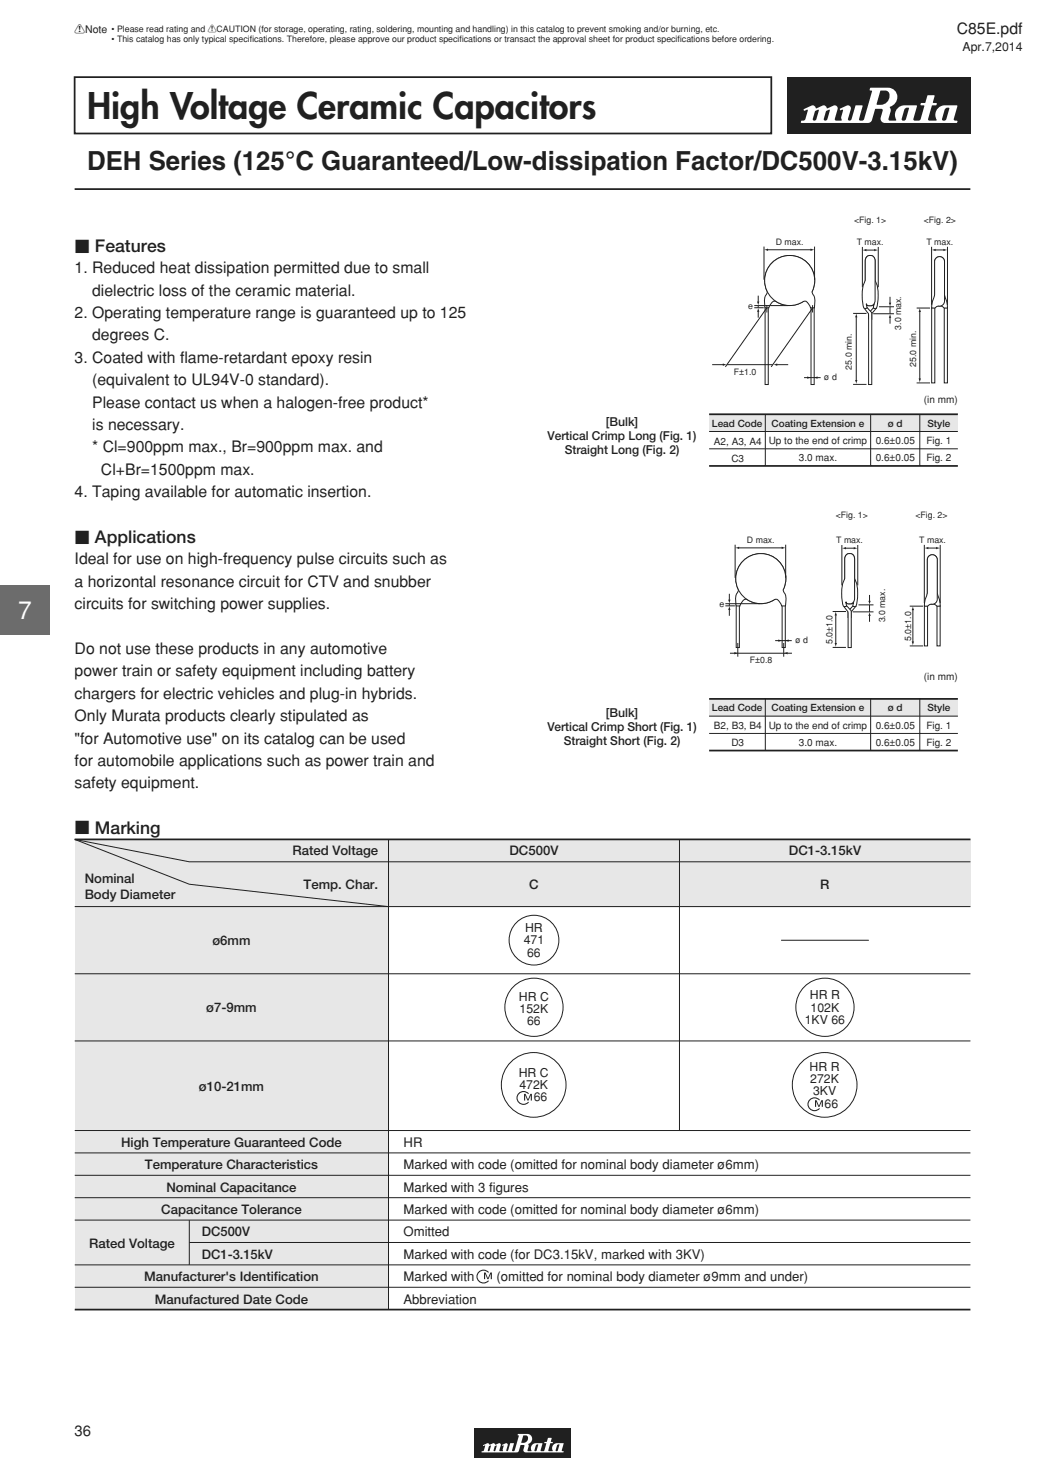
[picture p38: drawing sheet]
<svg xmlns="http://www.w3.org/2000/svg" width="210mm" height="297mm" viewBox="0 0 210 297" stroke-linecap="round" stroke-linejoin="round" font-family="sans-serif">
<defs><g id="words">
<text font-size="7.2" fill="#231f20" x="17.5" y="23.9">High Voltage Ceramic Capacitors</text>
<text font-size="5.3" fill="#231f20" x="17.5" y="34.2">DEH Series (125°C Guaranteed/Low-dissipation Factor/DC500V-3.15kV)</text>
<text font-size="4.9" fill="#fff" x="3.6" y="124.3">7</text>
<g font-size="3.5" fill="#231f20">
<text x="15" y="50.7">c Features</text>
<text x="15" y="109.3">c Applications</text>
<text x="15" y="167.6">c Marking</text>
</g>
<g font-size="3.2" fill="#231f20">
<text x="192.3" y="6.8">C85E.pdf</text>
<text x="15" y="54.9">1. Reduced heat dissipation permitted due to small</text>
<text x="18.5" y="59.4">dielectric loss of the ceramic material.</text>
<text x="15" y="63.9">2. Operating temperature range is guaranteed up to 125</text>
<text x="18.5" y="68.4">degrees C.</text>
<text x="15" y="72.9">3. Coated with f</text>
<text x="18.5" y="77.4">(equivalent to UL94V-0 standard).</text>
<text x="36.2" y="72.9">l ame-retardant epoxy resin</text>
<text x="18.5" y="81.9">Please contact us when a halogen-free product*</text>
<text x="18.5" y="86.4">is necessary.</text>
<text x="18.5" y="90.9">* Cl=900ppm max., Br=900ppm max. and</text>
<text x="20.3" y="95.4">Cl+Br=1500ppm max.</text>
<text x="15" y="99.9">4. Taping available for automatic insertion.</text>
<text x="15" y="113.4">Ideal for use on high-frequency pulse circuits such as</text>
<text x="15" y="117.9">a horizontal resonance circuit for CTV and snubber</text>
<text x="15" y="122.4">circuits for switching power supplies.</text>
<text x="15" y="131.4">Do not use these products in any automotive</text>
<text x="15" y="135.9">power train or safety equipment including battery</text>
<text x="15" y="140.4">chargers for electric vehicles and plug-in hybrids.</text>
<text x="15" y="144.9">Only Murata products clearly stipulated as</text>
<text x="15" y="149.4">&quot;for Automotive use&quot; on its catalog can be used</text>
<text x="15" y="153.9">for automobile applications such as power train and</text>
<text x="15" y="158.4">safety equipment.</text>
</g>
<text font-size="3" fill="#231f20" x="15" y="288.6">36</text>
<g font-size="2.6" fill="#231f20">
<text x="58.8" y="171.9">Rated Voltage</text>
<text x="102.4" y="171.9">DC500V</text>
<text x="158.5" y="171.9">DC1-3.15kV</text>
<text x="17" y="177.5">Nominal</text>
<text x="61" y="178.6">Temp. Char.</text>
<text x="106.4" y="178.6">C</text>
<text x="164.8" y="178.6">R</text>
<text x="17" y="180.7">Body Diameter</text>
<text x="42.7" y="189.9">ø6mm</text>
<text x="41.4" y="203.4">ø7-9mm</text>
<text x="40" y="219.2">ø10-21mm</text>
<text x="24.3" y="230.4">High Temperature Guaranteed Code</text>
<text x="81.1" y="230.5">HR</text>
<text x="29.1" y="234.9">Temperature Characteristics</text>
<text x="33.4" y="239.4">Nominal Capacitance</text>
<text x="81.1" y="235">Marked with code (omitted for nominal body diameter ø6mm)</text>
<text x="81.1" y="239.5">Marked with 3 figures</text>
<text x="32.4" y="244">Capacitance Tolerance</text>
<text x="81.1" y="244">Marked with code (omitted for nominal body diameter ø6mm)</text>
<text x="17.9" y="250.7">Rated Voltage</text>
<text x="40.6" y="248.5">DC500V</text>
<text x="81.1" y="248.5">Omitted</text>
<text x="29" y="257.5">Manufacturer's Identification</text>
<text x="40.6" y="253">DC1-3.15kV</text>
<text x="81.1" y="253">Marked with code (for DC3.15kV, marked with 3KV)</text>
<text x="81.1" y="257.5">Marked with</text>
<text x="99.8" y="257.5">(omitted for nominal body diameter ø9mm and under)</text>
<text x="31.1" y="262">Manufactured Date Code</text>
<text x="81.1" y="262">Abbreviation</text>
</g>
<g font-size="2.5" fill="#231f20">
<text x="193.4" y="10.3">Apr.7,2014</text>
<text x="110" y="88.4">Vertical Crimp Long (Fig. 1)</text>
<text x="121.7" y="85.6">[Bulk]</text>
<text x="113.5" y="91.3">Straight Long (Fig. 2)</text>
<text x="110" y="146.9">Vertical Crimp Short (Fig. 1)</text>
<text x="113.3" y="149.8">Straight Short (Fig. 2)</text>
<text x="121.7" y="144.1">[Bulk]</text>
<text x="105.3" y="189.8">471</text>
<text x="105.5" y="187.3">HR</text>
<text x="105.9" y="192.3">66</text>
<text x="104.3" y="201">HR C</text>
<text x="104.4" y="203.5">152K</text>
<text x="162.8" y="200.8">HR R</text>
<text x="162.9" y="203.3">102K</text>
<text x="105.9" y="206">66</text>
<text x="161.7" y="205.8">1KV 66</text>
<text x="162.7" y="215.2">HR R</text>
<text x="104.2" y="216.3">HR C</text>
<text x="104.4" y="218.8">472K</text>
<text x="107.2" y="221.3">66</text>
<text x="162.8" y="217.6">272K</text>
<text x="163.4" y="220.1">3KV</text>
<text x="165.7" y="222.6">66</text>
</g>
<text font-size="2.1" fill="#231f20" x="15" y="6.7">!Note</text>
<g font-size="2" fill="#231f20">
<text x="185.7" y="81.1">(in mm)</text>
<text x="143.1" y="85.7">Lead Code</text>
<text x="143.5" y="89.4">A2, A3, A4</text>
<text x="154.5" y="89.2">Up to the end of crimp</text>
<text x="155" y="85.7">Coating Extension e</text>
<text x="176" y="89.2">0.6±0.05</text>
<text x="178.4" y="85.7">ø d</text>
<text x="186.2" y="89.2">Fig. 1</text>
<text x="186.4" y="85.7">Style</text>
<text x="147" y="92.8">C3</text>
<text x="160.5" y="92.6">3.0 max.</text>
<text x="176" y="92.6">0.6±0.05</text>
<text x="186.2" y="92.6">Fig. 2</text>
<text x="185.7" y="136.7">(in mm)</text>
<text x="143.1" y="142.9">Lead Code</text>
<text x="155" y="142.9">Coating Extension e</text>
<text x="178.4" y="142.9">ø d</text>
<text x="186.4" y="142.9">Style</text>
<text x="143.5" y="146.5">B2, B3, B4</text>
<text x="147" y="150">D3</text>
<text x="154.5" y="146.4">Up to the end of crimp</text>
<text x="160.5" y="149.8">3.0 max.</text>
<text x="176" y="146.4">0.6±0.05</text>
<text x="176" y="149.8">0.6±0.05</text>
<text x="186.2" y="146.4">Fig. 1</text>
<text x="186.2" y="149.8">Fig. 2</text>
</g>
<g font-size="1.8" fill="#231f20">
<text x="22.4" y="6.4">• Please read rating and !CAUTION (for storage, operating, rating, soldering, mounting and handling) in this catalog to prevent smoking and/or burning, etc.</text>
<text x="22.4" y="8.5">• This catalog has only typical specifcations. Therefore, please approve our product specif</text>
<text x="50.2" y="8.5">i</text>
<text x="92.3" y="8.5">i cations or transact the approval sheet for product specif</text>
<text x="136.2" y="8.5">i cations before ordering.</text>
<text x="171.6" y="44.7">&lt;Fig. 1&gt;</text>
<text x="185.6" y="44.8">&lt;Fig. 2&gt;</text>
<text x="155.9" y="49.2">D max.</text>
<text x="172.2" y="49.2">T max.</text>
<text x="186.2" y="49.3">T max.</text>
<text x="150.4" y="62">e</text>
<text x="181.1" y="66.3" transform="rotate(-90 181.1 66.3)">3.0 max.</text>
<text x="147.4" y="75.3">F±1.0</text>
<text x="165.6" y="76.3">ø d</text>
<text x="171.2" y="74.3" transform="rotate(-90 171.2 74.3)">25.0 min.</text>
<text x="184.1" y="73.7" transform="rotate(-90 184.1 73.7)">25.0 min.</text>
<text x="167.9" y="104.1">&lt;Fig. 1&gt;</text>
<text x="183.9" y="104.1">&lt;Fig. 2&gt;</text>
<text x="150.1" y="109.1">D max.</text>
<text x="168" y="109.1">T max.</text>
<text x="184.7" y="109.2">T max.</text>
<text x="144.6" y="121.9">e</text>
<text x="177.9" y="125.1" transform="rotate(-90 177.9 125.1)">3.0 max.</text>
<text x="159.8" y="129.2">ø d</text>
<text x="167.3" y="129.5" transform="rotate(-90 167.3 129.5)">5.0±1.0</text>
<text x="183.1" y="128.8" transform="rotate(-90 183.1 128.8)">5.0±1.0</text>
<text x="150.7" y="133.2">F±0.8</text>
</g>
</g></defs>
<path d="M15 15.5h140v11.3h-140z" fill="none" stroke="#231f20" stroke-width=".35"/>
<path d="M158.2 15.5h36.9v11.3h-36.9z" fill="#231f20"/>
<path d="M180.1 24h.1" fill="none" stroke="#231f20" stroke-width=".2"/>
<path d="M161.5 22l1.6-.8a.76 .76 0 0 1 1 .6l.1-.1v.4l-.4 .2-.5 1.7a.38 .38 0 0 0 .4 .2 .38 .38 0 0 0 .4-.3l.5-1.7-.2-.2-.2 .1v-.4l1.1-.5a.96 .96 0 0 1 1 .6l.2-.1-.1 .4-.4 .2-.5 1.6a.4 .4 0 0 0 .5 .4 .4 .4 0 0 0 .3-.5l.5-1.6-.2-.2-.2 .1 .1-.4 1.2-.5 .5 .1 .1 .5-.5 2.3 .2 .1h1.1l-.1-.6 .4-1.4-.1-.2-.4 .2-.1-.3 1.3-.7a.6 .6 0 0 1 .7 .1 .6 .6 0 0 1 .2 .6l-.6 2 .3 .3 .4-.3 .8-2.7h1.4l-.7 2.8a.59 .59 0 0 0 .7 .2 .59 .59 0 0 0 .4-.5l1.5-5.4-.4-.1 .1-.5 3.6-.1a1.96 1.96 0 0 1 1.8 1.8 1.96 1.96 0 0 1-1.5 2.1l.2 .8-.4 1.8 .2 .1h1.2l.1-.1a1.93 1.93 0 0 1 1.7-2.9h2.3l.2 .1-.4 1.3-1.4-.2 .2-.6-.2-.2-.7 .3-.6 2a.43 .43 0 0 0 .4 .4 .43 .43 0 0 0 .5-.4l.4-1.5 1.4 .2-.4 1.4 .2 .2h.9l.3-.1 .9-2.8-.2-.1-.6-.1v-.3l.9-.1 .5-1.5 1.3-.1 .1 .2-.3 1.3 .8 .2-.2 .3-.8 .1-.8 2.8 .3 .2h1.3l.1-.1a1.95 1.95 0 0 1 1.7-2.9h2.4l.1 .1-.3 1h-1.5l.2-.5-.2-.2a.68 .68 0 0 0-.8 .5l-.5 1.8a.45 .45 0 0 0 .4 .4 .45 .45 0 0 0 .5-.4l.4-1.6h1.5l-.4 1.7 .1 .2 .6 .1-.2 .4h-14.4a.85 .85 0 0 1-.8-1.1l.4-1.5-.1-.2h-.8l.1-.8h.4a1.75 1.75 0 0 0 1.5-2.7 1.93 1.93 0 0 0-1.6-.2l-.8 2.7 .5 .2-.1 .8-.7 .1-.6 2.1a.83 .83 0 0 1-.8 .6h-13.3l-.2-.1 .1-.3 .6-.1 .2-.3 .5-1.7-.1-.2-.5 .3z" fill="#fff"/>
<path d="M15 38h180" fill="none" stroke="#e6e7e8" stroke-width=".2"/>
<path d="M15 38h180z" fill="none" stroke="#231f20" stroke-width=".35"/>
<path d="M142.5 83.2h50v3.5h-50z" fill="#e6e7e8"/>
<path d="M142.5 83.2h50M142.5 93.6h50" fill="none" stroke="#231f20" stroke-width=".35"/>
<path d="M142.5 86.7h50M142.5 90.2h50M153.8 83.3v10.3M175 83.3v10.3M184.8 83.3v10.3" fill="none" stroke="#231f20" stroke-width=".2"/>
<path d="M163 61.5h.6v15.8h-.6z" fill="#fff"/>
<path d="M163 61.5h.6v15.8h-.6z" fill="none" stroke="#231f20" stroke-width=".2"/>
<path d="M187.2 61.8h.7v15.1h-.7z" fill="#fff"/>
<path d="M187.2 61.8h.7v15.1h-.7z" fill="none" stroke="#231f20" stroke-width=".2"/>
<path d="M189.8 61.8h.6v15.1h-.6z" fill="#fff"/>
<path d="M189.8 61.8h.6v15.1h-.6z" fill="none" stroke="#231f20" stroke-width=".2"/>
<path d="M153.8 61.5h.6v15.8h-.6z" fill="#fff"/>
<path d="M153.8 61.5h.6v15.8h-.6z" fill="none" stroke="#231f20" stroke-width=".2"/>
<path d="M188.1 51.9a.99 .99 0 0 1 1.1-.3 .99 .99 0 0 1 .6 1v6.7l.5 1.4 .1 1.2h-.7l-.3-.3-.5-.1a.99 .99 0 0 1-1.1-1v-7.9z" fill="#fff"/>
<path d="M188.1 51.9a.99 .99 0 0 1 1.1-.3 .99 .99 0 0 1 .6 1v6.7l.5 1.4 .1 1.2h-.7l-.3-.3-.5-.1a.99 .99 0 0 1-1.1-1v-7.9z" fill="none" stroke="#231f20" stroke-width=".2"/>
<path d="M155.5 52.5a5 5 0 0 1 6.7 .3 5 5 0 0 1 .4 6.7 5 5 0 0 1-6.6 1.1 1.33 1.33 0 0 0-1.5 1.3h-.8v-.2a3.1 3.1 0 0 1 .5-2.8v-.3a5 5 0 0 1 1.3-6.1z" fill="#fff"/>
<path d="M155.5 52.5a5 5 0 0 1 6.7 .3 5 5 0 0 1 .4 6.7 5 5 0 0 1-6.6 1.1 1.33 1.33 0 0 0-1.5 1.3h-.8v-.2a3.1 3.1 0 0 1 .5-2.8v-.3a5 5 0 0 1 1.3-6.1z" fill="none" stroke="#231f20" stroke-width=".2"/>
<path d="M155.5 52.5a5 5 0 0 1 6.3-.1 5 5 0 0 1 1.4 6.2l.1 .5a3.7 3.7 0 0 1 .3 2.8h-.7l-.4-.8a.83 .83 0 0 0-1.5-.3 5 5 0 0 1-6.5-1.6 5 5 0 0 1 1-6.7z" fill="#fff"/>
<path d="M155.5 52.5a5 5 0 0 1 6.3-.1 5 5 0 0 1 1.4 6.2l.1 .5a3.7 3.7 0 0 1 .3 2.8h-.7l-.4-.8a.83 .83 0 0 0-1.5-.3 5 5 0 0 1-6.5-1.6 5 5 0 0 1 1-6.7z" fill="none" stroke="#231f20" stroke-width=".2"/>
<path d="M188.1 51.9a.99 .99 0 0 1 1.1-.3 .99 .99 0 0 1 .6 1v7.9a.99 .99 0 0 1-1.2 1l-.7 .4h-.7l.1-1.2 .5-1.4v-6.7z" fill="#fff"/>
<path d="M188.1 51.9a.99 .99 0 0 1 1.1-.3 .99 .99 0 0 1 .6 1v7.9a.99 .99 0 0 1-1.2 1l-.7 .4h-.7l.1-1.2 .5-1.4v-6.7z" fill="none" stroke="#231f20" stroke-width=".2"/>
<path d="M175.8 61.6l.3 .3-.9 1v1.4h-.6v-1.5z" fill="#fff"/>
<path d="M174.6 64.3v-1.5l1.2-1.2 .3 .3-.9 1v1.4" fill="none" stroke="#231f20" stroke-width=".2"/>
<path d="M174.1 61.6l1.1 1.4v14.3h-.6v-14.1l-.9-1.2z" fill="#fff"/>
<path d="M174.1 61.6l1.1 1.4v14.3h-.6v-14.1l-.9-1.2z" fill="none" stroke="#231f20" stroke-width=".2"/>
<path d="M174.1 51.7a.99 .99 0 0 1 1.2-.3 .99 .99 0 0 1 .6 1v3.9a7.8 7.8 0 0 1 .1 5.6h-.5l.1-.8a.95 .95 0 0 1-1.7-.3v-8.4z" fill="#fff"/>
<path d="M174.1 51.7a.99 .99 0 0 1 1.2-.3 .99 .99 0 0 1 .6 1v3.9a7.8 7.8 0 0 1 .1 5.6h-.5l.1-.8a.95 .95 0 0 1-1.7-.3v-8.4z" fill="none" stroke="#231f20" stroke-width=".2"/>
<path d="M174.1 51.7a.99 .99 0 0 1 1.2-.3 .99 .99 0 0 1 .6 1v8a1.05 1.05 0 0 1-1.6 .9l-.2-.2 .1 .8h-.5a7.8 7.8 0 0 1 .2-5.6v-3.9z" fill="#fff"/>
<path d="M153.5 49.6v6.6M163.7 49.6v6.6M174.1 51.7a.99 .99 0 0 1 1.2-.3 .99 .99 0 0 1 .6 1v8a1.05 1.05 0 0 1-1.6 .9l-.2-.2 .1 .8h-.5a7.8 7.8 0 0 1 .2-5.6v-3.9zM151.6 61.4h6.9M151.6 61.8h1.9M152.4 62.5v1.3" fill="none" stroke="#231f20" stroke-width=".2"/>
<path d="M152.4 61.8l.2 .8h-.5z" fill="#231f20"/>
<path d="M152.4 59.4v1.4" fill="none" stroke="#231f20" stroke-width=".2"/>
<path d="M152.1 60.6h.5l-.2 .8z" fill="#231f20"/>
<path d="M154.2 50.2h8.8" fill="none" stroke="#231f20" stroke-width=".2"/>
<g fill="#231f20">
<path d="M162.9 49.9l.8 .3-.8 .2z"/>
<path d="M153.5 50.2l.8-.3v.5z"/>
</g>
<path d="M152.4 61.4v.4M172.1 63.6v12.9" fill="none" stroke="#231f20" stroke-width=".2"/>
<g fill="#231f20">
<path d="M171.8 76.4h.5l-.2 .8z"/>
<path d="M172.1 63l.2 .8h-.5z"/>
</g>
<path d="M187.2 49.6v11.7M187.9 50.2h1.9M190.4 49.6v11.7" fill="none" stroke="#231f20" stroke-width=".2"/>
<g fill="#231f20">
<path d="M189.6 50l.8 .2-.8 .3z"/>
<path d="M187.2 50.2l.8-.2v.5z"/>
</g>
<path d="M173.3 49.6v8.1M173.9 50.3h1.9M176.5 49.6v8.1" fill="none" stroke="#231f20" stroke-width=".2"/>
<g fill="#231f20">
<path d="M175.7 50l.8 .3-.8 .2z"/>
<path d="M173.3 50.3l.8-.3v.5z"/>
</g>
<path d="M175.5 63h4.2M176.6 61.6h3.1M178.9 63.7v1.3" fill="none" stroke="#231f20" stroke-width=".2"/>
<path d="M178.9 63l.2 .9h-.5z" fill="#231f20"/>
<path d="M178.9 59.6v1.4" fill="none" stroke="#231f20" stroke-width=".2"/>
<path d="M178.6 60.8h.5l-.2 .8z" fill="#231f20"/>
<path d="M171.4 77.2h2.7M178.9 61.6v1.4" fill="none" stroke="#231f20" stroke-width=".2"/>
<path d="M163.5 75.9l.8-.3v.5z" fill="#231f20"/>
<path d="M161.6 75.9h3.3" fill="none" stroke="#231f20" stroke-width=".2"/>
<path d="M162.2 75.6l.8 .3-.8 .2z" fill="#231f20"/>
<path d="M171.4 63h2.7M184.8 62.5v13.7" fill="none" stroke="#231f20" stroke-width=".2"/>
<g fill="#231f20">
<path d="M184.6 76.1h.5l-.3 .8z"/>
<path d="M184.8 61.9l.3 .8h-.5z"/>
</g>
<path d="M156 73.3h2.4M184.2 76.9h2.7M184.2 61.9h2.7" fill="none" stroke="#231f20" stroke-width=".2"/>
<path d="M155.4 73.3l.8-.3v.5z" fill="#231f20"/>
<path d="M143.1 73.3h2.3" fill="none" stroke="#231f20" stroke-width=".2"/>
<path d="M145.3 73l.8 .3-.8 .2z" fill="#231f20"/>
<path d="M146.1 73.3h9.2M154.1 61.9l-8.3 11.8M154.1 61.3v1.5M163.3 61.3v1.5M163.3 61.9l-8.3 11.8" fill="none" stroke="#231f20" stroke-width=".2"/>
<path d="M157.2 121.4h.6v8.7h-.6z" fill="#fff"/>
<path d="M157.2 121.4h.6v8.7h-.6z" fill="none" stroke="#231f20" stroke-width=".2"/>
<path d="M185.8 121.7h.6v8.1h-.6z" fill="#fff"/>
<path d="M185.8 121.7h.6v8.1h-.6z" fill="none" stroke="#231f20" stroke-width=".2"/>
<path d="M188.3 121.7h.6v8.1h-.6z" fill="#fff"/>
<path d="M188.3 121.7h.6v8.1h-.6z" fill="none" stroke="#231f20" stroke-width=".2"/>
<path d="M147.9 121.4h.7v8.7h-.7z" fill="#fff"/>
<path d="M147.9 121.4h.7v8.7h-.7z" fill="none" stroke="#231f20" stroke-width=".2"/>
<path d="M186.6 111.8a.99 .99 0 0 1 1.1-.3 .99 .99 0 0 1 .6 1v6.7l.5 1.4 .1 1.2h-.6l-.3-.3-.5-.1a.99 .99 0 0 1-1.1-1v-7.9z" fill="#fff"/>
<path d="M186.6 111.8a.99 .99 0 0 1 1.1-.3 .99 .99 0 0 1 .6 1v6.7l.5 1.4 .1 1.2h-.6l-.3-.3-.5-.1a.99 .99 0 0 1-1.1-1v-7.9z" fill="none" stroke="#231f20" stroke-width=".2"/>
<path d="M149.6 112.4a5 5 0 0 1 6.8 .3 5 5 0 0 1 .4 6.7 5 5 0 0 1-6.6 1.1 1.33 1.33 0 0 0-1.5 1.3h-.8v-.2a3.1 3.1 0 0 1 .5-2.8v-.3a5 5 0 0 1 1.2-6.1z" fill="#fff"/>
<path d="M149.6 112.4a5 5 0 0 1 6.8 .3 5 5 0 0 1 .4 6.7 5 5 0 0 1-6.6 1.1 1.33 1.33 0 0 0-1.5 1.3h-.8v-.2a3.1 3.1 0 0 1 .5-2.8v-.3a5 5 0 0 1 1.2-6.1z" fill="none" stroke="#231f20" stroke-width=".2"/>
<path d="M149.6 112.4a5 5 0 0 1 6.4-.1 5 5 0 0 1 1.4 6.2l.1 .5a3.7 3.7 0 0 1 .3 2.8h-.7l-.4-.8a.83 .83 0 0 0-1.5-.3 5 5 0 0 1-6.5-1.6 5 5 0 0 1 .9-6.7z" fill="#fff"/>
<path d="M149.6 112.4a5 5 0 0 1 6.4-.1 5 5 0 0 1 1.4 6.2l.1 .5a3.7 3.7 0 0 1 .3 2.8h-.7l-.4-.8a.83 .83 0 0 0-1.5-.3 5 5 0 0 1-6.5-1.6 5 5 0 0 1 .9-6.7z" fill="none" stroke="#231f20" stroke-width=".2"/>
<path d="M186.6 111.8a.99 .99 0 0 1 1.1-.3 .99 .99 0 0 1 .6 1v7.9a.99 .99 0 0 1-1.2 1l-.7 .4h-.6l.1-1.2 .5-1.4v-6.7z" fill="#fff"/>
<path d="M186.6 111.8a.99 .99 0 0 1 1.1-.3 .99 .99 0 0 1 .6 1v7.9a.99 .99 0 0 1-1.2 1l-.7 .4h-.6l.1-1.2 .5-1.4v-6.7z" fill="none" stroke="#231f20" stroke-width=".2"/>
<path d="M171.7 121.5l.3 .3-.9 1v1.4h-.7l.1-1.5z" fill="#fff"/>
<path d="M170.4 124.2l.1-1.5 1.2-1.2 .3 .3-.9 1v1.4" fill="none" stroke="#231f20" stroke-width=".2"/>
<path d="M169.9 121.5l1.2 1.4v7.2h-.7v-7l-.8-1.2z" fill="#fff"/>
<path d="M169.9 121.5l1.2 1.4v7.2h-.7v-7l-.8-1.2z" fill="none" stroke="#231f20" stroke-width=".2"/>
<path d="M170 111.6a.99 .99 0 0 1 1.1-.3 .99 .99 0 0 1 .6 1v3.9a7.8 7.8 0 0 1 .2 5.6h-.5l.1-.8a.95 .95 0 0 1-1.7-.3v-8.4z" fill="#fff"/>
<path d="M170 111.6a.99 .99 0 0 1 1.1-.3 .99 .99 0 0 1 .6 1v3.9a7.8 7.8 0 0 1 .2 5.6h-.5l.1-.8a.95 .95 0 0 1-1.7-.3v-8.4z" fill="none" stroke="#231f20" stroke-width=".2"/>
<path d="M170 111.6a.99 .99 0 0 1 1.1-.3 .99 .99 0 0 1 .6 1v8a1.05 1.05 0 0 1-1.6 .9l-.1-.2 .1 .8h-.5a7.8 7.8 0 0 1 .2-5.6v-3.9z" fill="#fff"/>
<path d="M147.7 109.5v6.6M157.9 109.5v6.6M170 111.6a.99 .99 0 0 1 1.1-.3 .99 .99 0 0 1 .6 1v8a1.05 1.05 0 0 1-1.6 .9l-.1-.2 .1 .8h-.5a7.8 7.8 0 0 1 .2-5.6v-3.9zM145.8 121.3h6.8M145.8 121.7h1.9" fill="none" stroke="#231f20" stroke-width=".2"/>
<g fill="#231f20">
<path d="M157.5 131.3l.8-.3v.5z"/>
<path d="M147.6 131l.8 .3-.8 .2z"/>
</g>
<path d="M146.6 122.4v1.3M146.7 131.3h12.5" fill="none" stroke="#231f20" stroke-width=".2"/>
<path d="M146.6 121.7l.2 .9h-.5z" fill="#231f20"/>
<path d="M146.6 119.3v1.4" fill="none" stroke="#231f20" stroke-width=".2"/>
<path d="M146.3 120.5h.5l-.2 .8z" fill="#231f20"/>
<path d="M148.4 110.1h8.8" fill="none" stroke="#231f20" stroke-width=".2"/>
<g fill="#231f20">
<path d="M157.1 109.9l.8 .2-.8 .2z"/>
<path d="M147.7 110.1l.8-.2v.4z"/>
</g>
<path d="M146.6 121.3v.4M168 123.5v5.9" fill="none" stroke="#231f20" stroke-width=".2"/>
<g fill="#231f20">
<path d="M167.7 129.2h.5l-.2 .8z"/>
<path d="M168 122.9l.2 .8h-.5z"/>
</g>
<path d="M185.7 109.5v11.7M186.4 110.1h1.9M188.9 109.5v11.7" fill="none" stroke="#231f20" stroke-width=".2"/>
<g fill="#231f20">
<path d="M188.1 109.9l.8 .2-.8 .3z"/>
<path d="M185.7 110.1l.9-.2v.5z"/>
</g>
<path d="M169.2 109.5v8.1M169.8 110.2h1.9M172.4 109.5v8.1" fill="none" stroke="#231f20" stroke-width=".2"/>
<g fill="#231f20">
<path d="M171.6 109.9l.8 .3-.8 .2z"/>
<path d="M169.2 110.2l.8-.3v.5z"/>
</g>
<path d="M171.4 123h4.1M172.5 121.5h3M174.7 123.6v1.3" fill="none" stroke="#231f20" stroke-width=".2"/>
<path d="M174.7 123l.3 .8h-.5z" fill="#231f20"/>
<path d="M174.7 119.6v1.3" fill="none" stroke="#231f20" stroke-width=".2"/>
<path d="M174.5 120.7h.5l-.3 .8z" fill="#231f20"/>
<path d="M148.3 129.2v2.8M157.5 129.2v2.8M167.3 130.1h2.7M174.7 121.5v1.5" fill="none" stroke="#231f20" stroke-width=".2"/>
<path d="M157.7 128.7l.8-.2v.5z" fill="#231f20"/>
<path d="M155.8 128.7h3.3" fill="none" stroke="#231f20" stroke-width=".2"/>
<path d="M156.4 128.5l.8 .2-.8 .3z" fill="#231f20"/>
<path d="M167.3 122.9h2.7M183.4 122.4v6.7" fill="none" stroke="#231f20" stroke-width=".2"/>
<g fill="#231f20">
<path d="M183.2 128.9h.5l-.3 .8z"/>
<path d="M183.4 121.8l.3 .8h-.5z"/>
</g>
<path d="M182.8 129.8h2.7M182.8 121.8h2.7" fill="none" stroke="#231f20" stroke-width=".2"/>
<path d="M142.5 140.4h50v3.5h-50z" fill="#e6e7e8"/>
<path d="M142.5 140.4h50M142.5 150.8h50" fill="none" stroke="#231f20" stroke-width=".35"/>
<path d="M142.5 143.9h50M142.5 147.4h50M153.8 140.4v10.4M175 140.4v10.4M184.8 140.4v10.4" fill="none" stroke="#231f20" stroke-width=".2"/>
<path d="M15 168.7h180v13.5h-180z" fill="#e6e7e8"/>
<path d="M15 168.7h180" fill="none" stroke="#231f20" stroke-width=".35"/>
<path d="M15 182.2h63.1v81h-63.1z" fill="#e6e7e8"/>
<g fill="none" stroke="#231f20" stroke-width=".2">
<path d="M78.1 168.7v94.5M136.5 168.7v58.5M15 195.7h180M15 209.2h180M15 227.2h180M15 236.2h180M15 231.7h180M15 240.7h180M15 245.2h180M15 254.2h180M15 258.7h180M38 249.7h157"/>
<path d="M38 245.2v9"/>
</g>
<path d="M15 263.2h180" fill="none" stroke="#231f20" stroke-width=".35"/>
<path d="M98.2 255.7a1.31 1.31 0 0 0-1.9-.1 1.31 1.31 0 0 0 0 1.9 1.31 1.31 0 0 0 1.9-.1" fill="none" stroke="#231f20" stroke-width=".21"/>
<path d="M97.3 255.7h.3l.5 1.1 .4-1.1h.3v1.3h-.2v-1l-.4 1h-.3l-.4-1v1h-.2z" fill="#231f20"/>
<path d="M106.2 219.8a1.31 1.31 0 0 0-1.9-.1 1.31 1.31 0 0 0 0 1.9 1.31 1.31 0 0 0 1.9-.1" fill="none" stroke="#231f20" stroke-width=".21"/>
<path d="M105.3 219.8h.3l.5 1.2 .5-1.2h.3v1.4h-.2v-1.1l-.5 1.1h-.2l-.5-1.1v1.1h-.2z" fill="#231f20"/>
<circle cx="107.3" cy="218" r="6.5" fill="none" stroke="#231f20" stroke-width=".2"/>
<path d="M164.7 221.1a1.31 1.31 0 0 0-1.9-.2 1.31 1.31 0 0 0 0 2 1.31 1.31 0 0 0 1.9-.2" fill="none" stroke="#231f20" stroke-width=".21"/>
<path d="M163.8 221.1h.3l.5 1.1 .5-1.1h.3v1.3h-.3v-1.1l-.4 1.1h-.2l-.5-1.1v1.1h-.2z" fill="#231f20"/>
<g fill="none" stroke="#231f20" stroke-width=".2">
<path d="M195 173.2h-157l-23-4.5 23 9 40 4.5M15 182.2h180M157 188.9h17.6"/>
<circle cx="107.3" cy="188.9" r="5"/>
<circle cx="107.3" cy="202.4" r="5.9"/>
<circle cx="165.7" cy="218" r="6.5"/>
<circle cx="165.8" cy="202.4" r="5.9"/>
</g>
<path d="M95.3 287h19.4v6h-19.4z" fill="#231f20"/>
<path d="M106.8 291.5h.1" fill="none" stroke="#231f20" stroke-width=".2"/>
<path d="M97.1 290.4l.9-.4 .5 .3-.5 1.1 .2 .2 .2-.1 .3-1h-.2v-.2l.8-.3 .2 .3h.2l-.1 .2-.2 .1-.2 .8 .1 .2 .3-.1 .2-1h-.2l.1-.2 .8-.3 .1 .4-.3 1.1 .2 .1h.5l.2-1.1h-.3v-.1l.8-.4 .3 .3-.3 1.1 .2 .2 .2-.1 .4-1.5h.7l-.3 1.5 .3 .1 .2-.2 .9-2.9-.3-.1 .1-.2 1.9-.1a1.05 1.05 0 0 1 .9 1 1.05 1.05 0 0 1-.8 1.1l.1 .4-.2 1h.8a1.12 1.12 0 0 1 .9-1.6l1.3 .1-.2 .6h-.7v-.5l-.4 .2-.3 1.2h.4l.3-.9h.7l-.2 .8 .2 .1h.4l.2-.1 .4-1.4-.4-.1v-.2l.5-.1 .2-.8 .8 .1-.2 .7 .4 .1v.1l-.5 .1-.4 1.5 .1 .1h.8a1.12 1.12 0 0 1 .8-1.6l1.4 .1-.2 .5h-.7v-.4l-.4 .2-.3 1.2h.3l.4-1h.7l-.2 .9 .4 .1-.1 .2-7.4 .1a.48 .48 0 0 1-.6-.6l.2-.8-.5-.1 .1-.5h.2a.93 .93 0 0 0 .9-.9 .47 .47 0 0 0-.4-.6l-.6 .1-.4 1.4h.3l-.1 .5h-.3l-.3 1.2-.3 .2-7.2 .1v-.3l.4-.1 .3-1-.4 .1z" fill="#fff"/>
<path d="M0 117.5h10v10h-10z" fill="#6d6e70"/>
<use href="#words"/>
</svg>
